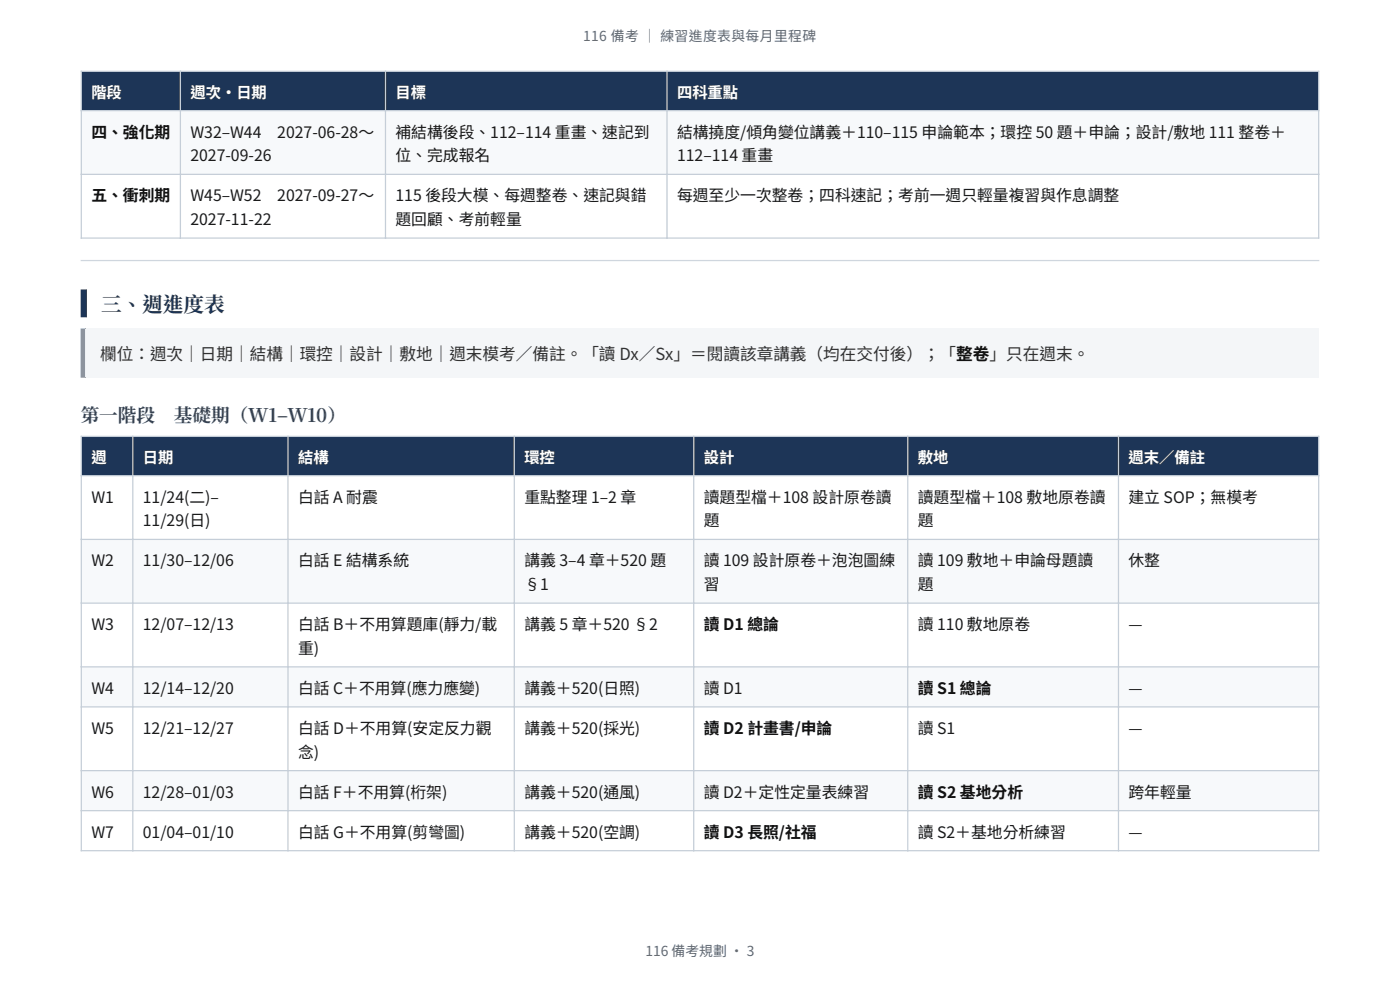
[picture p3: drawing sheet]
<svg xmlns="http://www.w3.org/2000/svg" width="297mm" height="210mm" viewBox="0 0 297 210" stroke-linecap="round" stroke-linejoin="round" font-family="sans-serif">
<defs><g id="words">
<text font-size="4.4" fill="#1d3557" x="21.4" y="66.2">三、週進度表</text>
<text font-size="4" fill="#2c4a6e" x="17.1" y="89.5">第一階段　基礎期（W1–W10）</text>
<text font-size="3.5" fill="#333" x="21.2" y="76.4">欄位：週次｜日期｜結構｜環控｜設計｜敷地｜週末模考／備註。「讀 Dx／Sx」＝閱讀該章講義（均在交付後）；「整卷」只在週末。</text>
<g font-size="3.4" fill="#111">
<text x="19.4" y="29.2">四、強化期</text>
<text x="19.4" y="42.7">五、衝刺期</text>
<text x="149.3" y="133.6">讀 D1 總論</text>
<text x="194.7" y="147.2">讀 S1 總論</text>
<text x="149.3" y="155.7">讀 D2 計畫書/申論</text>
<text x="194.7" y="169.2">讀 S2 基地分析</text>
<text x="149.3" y="177.7">讀 D3 長照/社福</text>
</g>
<g font-size="3.4" fill="#1a1a1a">
<text x="40.4" y="29.2">W32–W44　2027-06-28～</text>
<text x="83.9" y="29.2">補結構後段、112–114 重畫、速記到</text>
<text x="143.6" y="29.2">結構撓度/傾角變位講義＋110–115 申論範本；環控 50 題＋申論；設計/敷地 111 整卷＋</text>
<text x="40.4" y="34.2">2027-09-26</text>
<text x="83.9" y="34.2">位、完成報名</text>
<text x="143.6" y="34.2">112–114 重畫</text>
<text x="40.4" y="42.7">W45–W52　2027-09-27～</text>
<text x="40.4" y="47.7">2027-11-22</text>
<text x="83.9" y="42.7">115 後段大模、每週整卷、速記與錯</text>
<text x="83.9" y="47.7">題回顧、考前輕量</text>
<text x="143.6" y="42.7">每週至少一次整卷；四科速記；考前一週只輕量複習與作息調整</text>
<text x="19.4" y="106.6">W1</text>
<text x="30.3" y="106.6">11/24(二)–</text>
<text x="63.2" y="106.6">白話 A 耐震</text>
<text x="111.2" y="106.6">重點整理 1–2 章</text>
<text x="149.3" y="106.6">讀題型檔＋108 設計原卷讀</text>
<text x="194.7" y="106.6">讀題型檔＋108 敷地原卷讀</text>
<text x="239.4" y="106.6">建立 SOP；無模考</text>
<text x="30.3" y="111.6">11/29(日)</text>
<text x="149.3" y="111.6">題</text>
<text x="194.7" y="111.6">題</text>
<text x="19.4" y="120.1">W2</text>
<text x="30.3" y="120.1">11/30–12/06</text>
<text x="63.2" y="120.1">白話 E 結構系統</text>
<text x="111.2" y="120.1">講義 3–4 章＋520 題</text>
<text x="111.2" y="125.2">§1</text>
<text x="149.3" y="120.1">讀 109 設計原卷＋泡泡圖練</text>
<text x="149.3" y="125.2">習</text>
<text x="194.7" y="120.1">讀 109 敷地＋申論母題讀</text>
<text x="194.7" y="125.2">題</text>
<text x="239.4" y="120.1">休整</text>
<text x="19.4" y="133.6">W3</text>
<text x="30.3" y="133.6">12/07–12/13</text>
<text x="63.2" y="133.6">白話 B＋不用算題庫(靜力/載</text>
<text x="111.2" y="133.6">講義 5 章＋520 §2</text>
<text x="194.7" y="133.6">讀 110 敷地原卷</text>
<text x="239.4" y="133.6">—</text>
<text x="63.2" y="138.7">重)</text>
<text x="19.4" y="147.2">W4</text>
<text x="30.3" y="147.2">12/14–12/20</text>
<text x="63.2" y="147.2">白話 C＋不用算(應力應變)</text>
<text x="111.2" y="147.2">講義＋520(日照)</text>
<text x="149.3" y="147.2">讀 D1</text>
<text x="239.4" y="147.2">—</text>
<text x="19.4" y="155.7">W5</text>
<text x="30.3" y="155.7">12/21–12/27</text>
<text x="63.2" y="155.7">白話 D＋不用算(安定反力觀</text>
<text x="111.2" y="155.7">講義＋520(採光)</text>
<text x="194.7" y="155.7">讀 S1</text>
<text x="239.4" y="155.7">—</text>
<text x="63.2" y="160.7">念)</text>
<text x="19.4" y="169.2">W6</text>
<text x="30.3" y="169.2">12/28–01/03</text>
<text x="63.2" y="169.2">白話 F＋不用算(桁架)</text>
<text x="111.2" y="169.2">講義＋520(通風)</text>
<text x="149.3" y="169.2">讀 D2＋定性定量表練習</text>
<text x="239.4" y="169.2">跨年輕量</text>
<text x="19.4" y="177.7">W7</text>
<text x="30.3" y="177.7">01/04–01/10</text>
<text x="63.2" y="177.7">白話 G＋不用算(剪彎圖)</text>
<text x="111.2" y="177.7">講義＋520(空調)</text>
<text x="194.7" y="177.7">讀 S2＋基地分析練習</text>
<text x="239.4" y="177.7">—</text>
</g>
<g font-size="3.2" fill="#fff">
<text x="19.4" y="20.7">階段</text>
<text x="40.4" y="20.7">週次・日期</text>
<text x="83.9" y="20.7">目標</text>
<text x="143.6" y="20.7">四科重點</text>
<text x="19.4" y="98.2">週</text>
<text x="30.3" y="98.2">日期</text>
<text x="63.2" y="98.2">結構</text>
<text x="111.2" y="98.2">環控</text>
<text x="149.3" y="98.2">設計</text>
<text x="194.7" y="98.2">敷地</text>
<text x="239.4" y="98.2">週末／備註</text>
</g>
<g font-size="2.9" fill="#5a6a7a">
<text x="123.7" y="8.8">116 備考 ｜ 練習進度表與每月里程碑</text>
<text x="136.9" y="202.8">116 備考規劃 · 3</text>
</g>
</g></defs>
<g fill="#1d3557">
<path d="M17.2 15.1h21.1v8.4h-21.1z"/>
<path d="M38.3 15.1h43.5v8.4h-43.5z"/>
<path d="M81.8 15.1h59.7v8.4h-59.7z"/>
<path d="M141.5 15.1h138.3v8.4h-138.3z"/>
</g>
<g fill="#f7f9fb">
<path d="M17.2 23.5h21.1v13.5h-21.1z"/>
<path d="M38.3 23.5h43.5v13.5h-43.5z"/>
<path d="M81.8 23.5h59.7v13.5h-59.7z"/>
<path d="M141.5 23.5h138.3v13.5h-138.3z"/>
</g>
<path d="M17.1 15.1h262.8M17.2 15v35.6M38.3 15v35.6M81.8 15v35.6M141.5 15v35.6M279.8 15v35.6M17.1 23.5h262.8M17.1 37h262.8M17.1 50.5h262.8" fill="none" stroke="#c5ced8" stroke-width=".26"/>
<path d="M17.1 55.4h262.8zM17.1 55.1h262.8v.3h-262.8z" fill-rule="evenodd" fill="#cfd6de"/>
<path d="M18.4 61.4l.1 5.9zM17.1 61.4h1.4v5.9h-1.4z" fill-rule="evenodd" fill="#1d3557"/>
<path d="M17.1 69.7h262.8v10.4h-262.8z" fill="#f4f6f8"/>
<path d="M18 69.7l.1 10.4zM17.1 69.7h1v10.4h-1z" fill-rule="evenodd" fill="#7a8fa8"/>
<g fill="#1d3557">
<path d="M17.2 92.6h11v8.3h-11z"/>
<path d="M28.2 92.6h32.9v8.3h-32.9z"/>
<path d="M61.1 92.6h48v8.3h-48z"/>
<path d="M109.1 92.6h38.1v8.3h-38.1z"/>
<path d="M147.2 92.6h45.4v8.3h-45.4z"/>
<path d="M192.6 92.6h44.7v8.3h-44.7z"/>
<path d="M237.3 92.6h42.5v8.3h-42.5z"/>
</g>
<g fill="#f7f9fb">
<path d="M17.2 114.4h11v13.5h-11z"/>
<path d="M28.2 114.4h32.9v13.5h-32.9z"/>
<path d="M61.1 114.4h48v13.5h-48z"/>
<path d="M109.1 114.4h38.1v13.5h-38.1z"/>
<path d="M147.2 114.4h45.4v13.5h-45.4z"/>
<path d="M192.6 114.4h44.7v13.5h-44.7z"/>
<path d="M237.3 114.4h42.5v13.5h-42.5z"/>
<path d="M17.2 141.5h11v8.4h-11z"/>
<path d="M28.2 141.5h32.9v8.4h-32.9z"/>
<path d="M61.1 141.5h48v8.4h-48z"/>
<path d="M109.1 141.5h38.1v8.4h-38.1z"/>
<path d="M147.2 141.5h45.4v8.4h-45.4z"/>
<path d="M192.6 141.5h44.7v8.4h-44.7z"/>
<path d="M237.3 141.5h42.5v8.4h-42.5z"/>
<path d="M17.2 163.5h11v8.5h-11z"/>
<path d="M28.2 163.5h32.9v8.5h-32.9z"/>
<path d="M61.1 163.5h48v8.5h-48z"/>
<path d="M109.1 163.5h38.1v8.5h-38.1z"/>
<path d="M147.2 163.5h45.4v8.5h-45.4z"/>
<path d="M192.6 163.5h44.7v8.5h-44.7z"/>
<path d="M237.3 163.5h42.5v8.5h-42.5z"/>
</g>
<g fill="none" stroke="#c5ced8" stroke-width=".26">
<path d="M17.1 92.6h262.8M17.2 92.4v88.2M28.2 92.4v88.2M61.1 92.4v88.2M109.1 92.4v88.2M147.2 92.4v88.2M192.6 92.4v88.2M237.3 92.4v88.2M279.8 92.4v88.2M17.1 100.9h262.8M17.1 114.4h262.8M17.1 127.9h262.8"/>
<path d="M17.1 141.5h262.8M17.1 149.9h262.8M17.1 163.5h262.8M17.1 172h262.8M17.1 180.5h262.8"/>
</g>
<use href="#words"/>
</svg>
